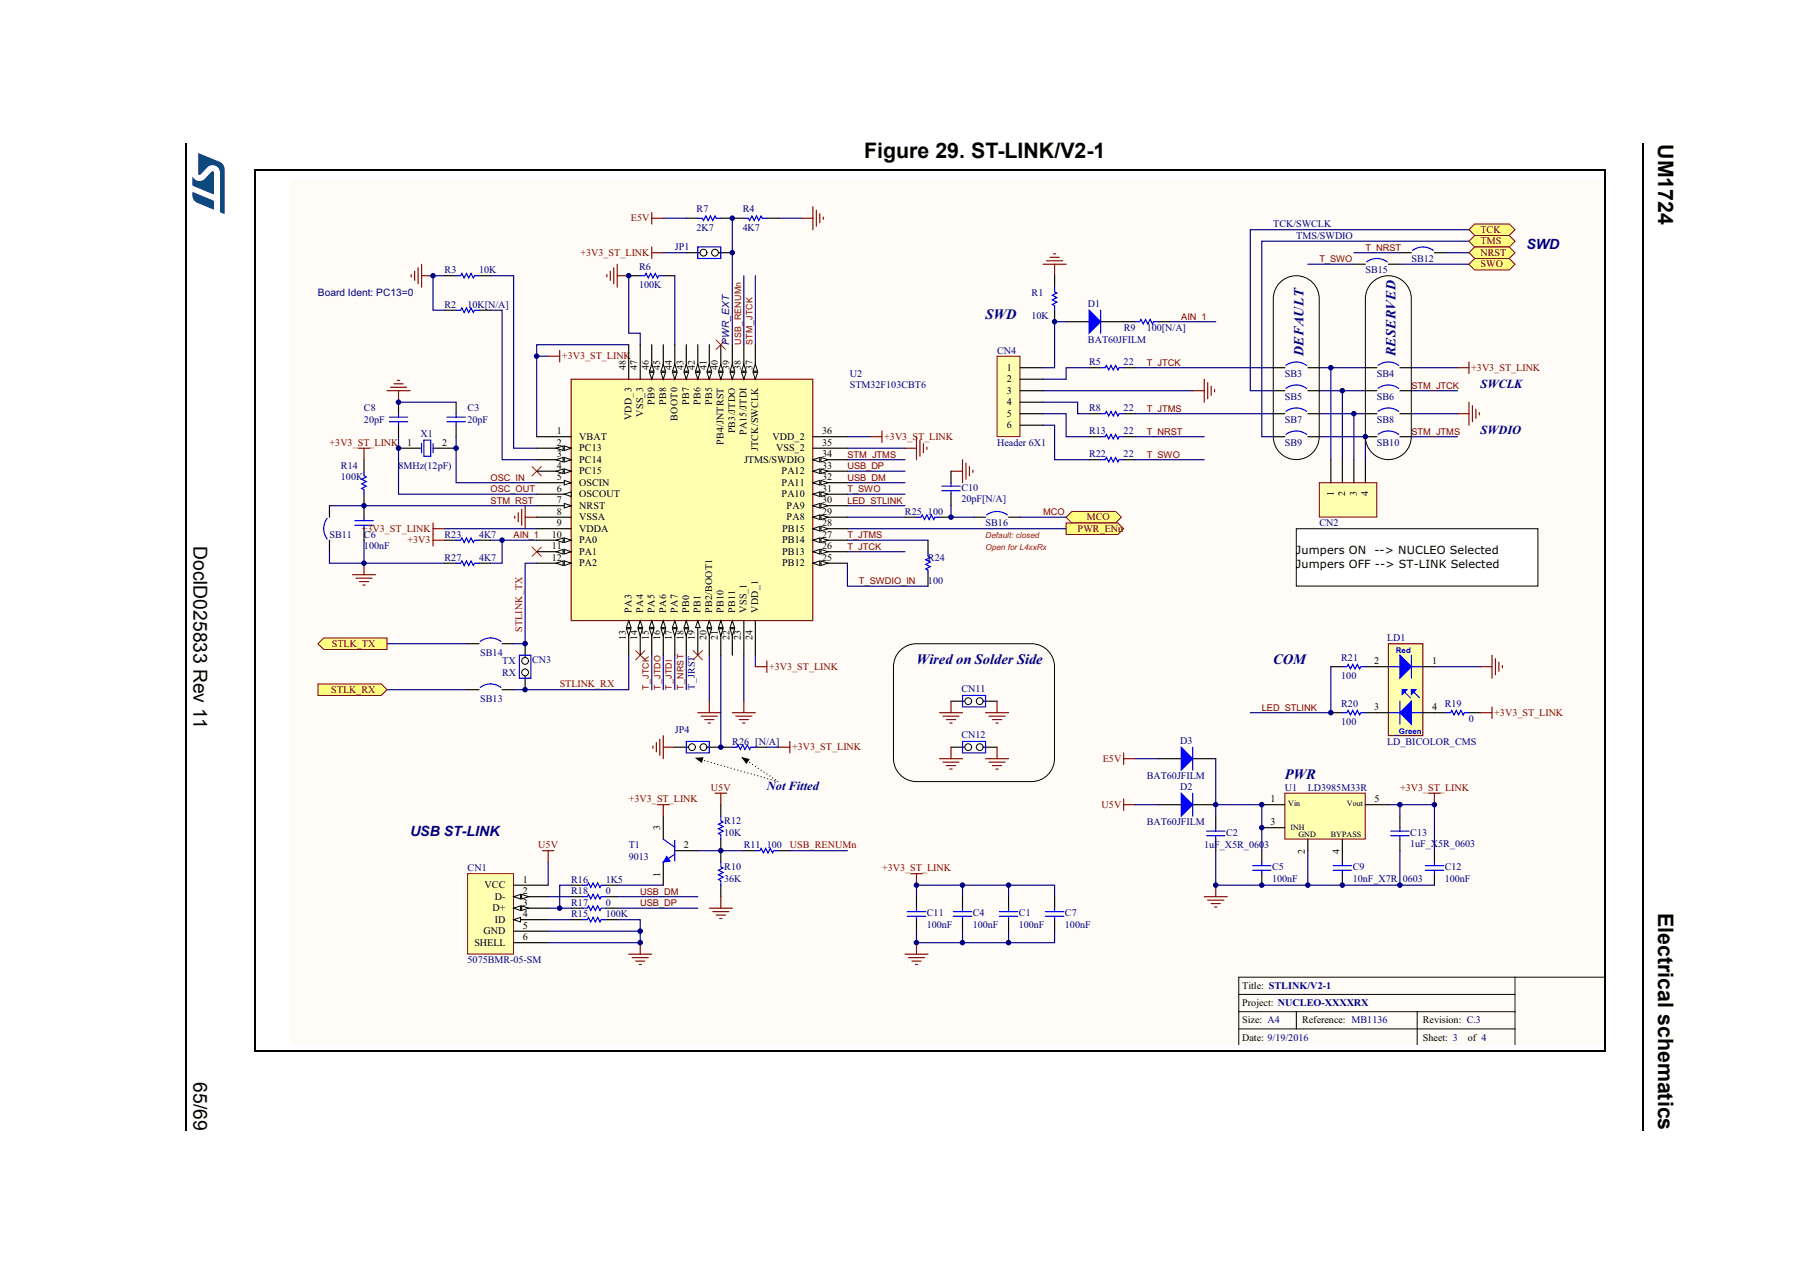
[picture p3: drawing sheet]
<svg xmlns="http://www.w3.org/2000/svg" width="297mm" height="210mm" viewBox="0 0 297 210" stroke-linecap="round" stroke-linejoin="round" font-family="sans-serif">
<defs><g id="words">
<g font-size="3.5">
<text x="273.2" y="23.7" transform="rotate(90 273.2 23.7)">UM1724</text>
<text x="142.3" y="26.1">Figure 29. ST-LINK/V2-1</text>
<text x="273.2" y="150.4" transform="rotate(90 273.2 150.4)">Electrical schematics</text>
</g>
<g font-size="3.2">
<text x="31.9" y="90" transform="rotate(90 31.9 90)">DocID025833 Rev 11</text>
<text x="31.9" y="178.3" transform="rotate(90 31.9 178.3)">65/69</text>
</g>
<g font-size="2.4" fill="#000080">
<text x="162.4" y="52.5">SWD</text>
<text x="151" y="109.3">Wired on Solder Side</text>
<text x="209.8" y="109.3">COM</text>
<text x="211.7" y="128.3">PWR</text>
</g>
<g font-size="2.3" fill="#000080">
<text x="251.5" y="41.1">SWD</text>
<text x="214.8" y="58.7" transform="rotate(-90 214.8 58.7)">DEFAULT</text>
<text x="229.9" y="58.7" transform="rotate(-90 229.9 58.7)">RESERVED</text>
<text x="67.6" y="137.7">USB ST-LINK</text>
</g>
<g font-size="2" fill="#000080">
<text x="243.9" y="63.9">SWCLK</text>
<text x="243.9" y="71.5">SWDIO</text>
<text x="126.3" y="130.2">Not Fitted</text>
</g>
<g font-size="1.9">
<text x="213.6" y="91.2">Jumpers ON</text>
<text x="213.6" y="93.5">Jumpers OFF --&gt; ST-LINK Selected</text>
<text x="226.4" y="91.2">--&gt; NUCLEO Selected</text>
</g>
<g font-size="1.7" fill="#000080">
<text x="114.8" y="35">R7</text>
<text x="122.4" y="35">R4</text>
<text x="111.2" y="41.2">JP1</text>
<text x="114.8" y="38">2K7</text>
<text x="122.4" y="38">4K7</text>
<text x="209.8" y="37.4">TCK/SWCLK</text>
<text x="213.6" y="39.3">TMS/SWDIO</text>
<text x="73.2" y="45">R3</text>
<text x="78.9" y="45">10K</text>
<text x="105.3" y="44.5">R6</text>
<text x="105.3" y="47.5">100K</text>
<text x="224.9" y="45">SB15</text>
<text x="232.5" y="43.1">SB12</text>
<text x="52.4" y="48.8">Board Ident: PC13=0</text>
<text x="73.2" y="50.7">R2</text>
<text x="77" y="50.7">10K[N/A]</text>
<text x="170" y="48.8">R1</text>
<text x="170" y="52.6">10K</text>
<text x="179.2" y="50.5">D1</text>
<text x="164.3" y="58.3">CN4</text>
<text x="179.2" y="56.6">BAT60JFILM</text>
<text x="185.1" y="54.5">R9</text>
<text x="188.9" y="54.5">100[N/A]</text>
<text x="140" y="62.1">U2</text>
<text x="140" y="64">STM32F103CBT6</text>
<text x="179.4" y="60.2">R5</text>
<text x="185.1" y="60.2">22</text>
<text x="211.7" y="62.1">SB3</text>
<text x="211.7" y="65.9">SB5</text>
<text x="226.8" y="62.1">SB4</text>
<text x="226.8" y="65.9">SB6</text>
<text x="60" y="67.8">C8</text>
<text x="60" y="69.6">20pF</text>
<text x="69.3" y="71.9">X1</text>
<text x="77" y="67.8">C3</text>
<text x="77" y="69.6">20pF</text>
<text x="179.4" y="67.8">R8</text>
<text x="179.4" y="71.5">R13</text>
<text x="185.1" y="71.5">22</text>
<text x="185.1" y="67.8">22</text>
<text x="211.7" y="69.6">SB7</text>
<text x="226.8" y="69.6">SB8</text>
<text x="56.2" y="77.2">R14</text>
<text x="65.7" y="77.2">8MHz(12pF)</text>
<text x="164.3" y="73.4">Header 6X1</text>
<text x="179.4" y="75.3">R22</text>
<text x="185.1" y="75.3">22</text>
<text x="211.7" y="73.4">SB9</text>
<text x="226.8" y="73.4">SB10</text>
<text x="56.2" y="79.1">100K</text>
<text x="158.4" y="80.8">C10</text>
<text x="158.4" y="82.7">20pF[N/A]</text>
<text x="54.3" y="88.6">SB11</text>
<text x="60" y="88.6">C6</text>
<text x="73.2" y="88.6">R23</text>
<text x="78.9" y="88.6">4K7</text>
<text x="149.1" y="84.8">R25 100</text>
<text x="162.4" y="86.7">SB16</text>
<text x="217.4" y="86.7">CN2</text>
<text x="60" y="90.5">100nF</text>
<text x="73.2" y="92.4">R27</text>
<text x="78.9" y="92.4">4K7</text>
<text x="152.9" y="92.4">R24</text>
<text x="152.9" y="96.2">100</text>
<text x="228.5" y="105.6">LD1</text>
<text x="79.1" y="108.1">SB14</text>
<text x="82.7" y="109.4">TX</text>
<text x="82.7" y="111.3">RX</text>
<text x="87.7" y="109.2">CN3</text>
<text x="158.4" y="114">CN11</text>
<text x="221" y="108.9">R21</text>
<text x="221" y="111.9">100</text>
<text x="79.1" y="115.7">SB13</text>
<text x="221" y="116.4">R20</text>
<text x="221" y="119.5">100</text>
<text x="238" y="116.4">R19</text>
<text x="242" y="118.9">0</text>
<text x="111.2" y="120.8">JP4</text>
<text x="120.6" y="122.7">R26 [N/A]</text>
<text x="158.4" y="121.6">CN12</text>
<text x="194.4" y="122.5">D3</text>
<text x="228.5" y="122.7">LD_BICOLOR_CMS</text>
<text x="188.9" y="128.4">BAT60JFILM</text>
<text x="194.4" y="130.1">D2</text>
<text x="211.7" y="130.3">U1</text>
<text x="215.5" y="130.3">LD3985M33R</text>
<text x="119.3" y="135.8">R12</text>
<text x="119.3" y="137.7">10K</text>
<text x="188.9" y="136">BAT60JFILM</text>
<text x="202" y="137.7">C2</text>
<text x="232.3" y="137.7">C13</text>
<text x="77" y="143.5">CN1</text>
<text x="103.6" y="139.8">T1</text>
<text x="103.6" y="141.6">9013</text>
<text x="119.3" y="143.4">R10</text>
<text x="122.5" y="139.8">R11 100</text>
<text x="198.4" y="139.8">1uF_X5R_0603</text>
<text x="209.6" y="143.4">C5</text>
<text x="222.9" y="143.4">C9</text>
<text x="232.3" y="139.6">1uF_X5R_0603</text>
<text x="238" y="143.4">C12</text>
<text x="94.1" y="145.4">R16</text>
<text x="94.1" y="147.3">R18</text>
<text x="94.1" y="149.2">R17</text>
<text x="99.8" y="145.4">1K5</text>
<text x="99.8" y="147.3">0</text>
<text x="99.8" y="149.2">0</text>
<text x="119.3" y="145.2">36K</text>
<text x="209.6" y="145.2">100nF</text>
<text x="222.9" y="145.2">10nF_X7R_0603</text>
<text x="238" y="145.2">100nF</text>
<text x="94.1" y="151.1">R15</text>
<text x="99.8" y="151.1">100K</text>
<text x="152.7" y="150.9">C11</text>
<text x="152.7" y="152.8">100nF</text>
<text x="160.3" y="150.9">C4</text>
<text x="160.3" y="152.8">100nF</text>
<text x="167.9" y="150.9">C1</text>
<text x="167.9" y="152.8">100nF</text>
<text x="175.5" y="150.9">C7</text>
<text x="175.5" y="152.8">100nF</text>
<text x="77" y="158.7">5075BMR-05-SM</text>
</g>
<g font-size="1.7" fill="#800000">
<text x="103.9" y="36.5">E5V</text>
<text x="243.9" y="40.3">TMS</text>
<text x="243.9" y="38.4">TCK</text>
<text x="95.6" y="42.2">+3V3_ST_LINK</text>
<text x="243.9" y="42.2">NRST</text>
<text x="243.9" y="44.1">SWO</text>
<text x="92.6" y="59.2">+3V3_ST_LINK</text>
<text x="242.4" y="61.1">+3V3_ST_LINK</text>
<text x="54.3" y="73.4">+3V3_ST_LINK</text>
<text x="145.7" y="72.5">+3V3_ST_LINK</text>
<text x="59.6" y="87.6">+3V3_ST_LINK</text>
<text x="67.1" y="89.5">+3V3</text>
<text x="177.5" y="87.6">PWR_ENn</text>
<text x="179" y="85.8">MCO</text>
<text x="54.7" y="106.6">STLK_TX</text>
<text x="92.2" y="113.2">STLINK_RX</text>
<text x="126.7" y="110.4">+3V3_ST_LINK</text>
<text x="54.6" y="114.2">STLK_RX</text>
<text x="246.2" y="118">+3V3_ST_LINK</text>
<text x="130.5" y="123.6">+3V3_ST_LINK</text>
<text x="181.7" y="125.5">E5V</text>
<text x="117.1" y="130.3">U5V</text>
<text x="230.7" y="130.3">+3V3_ST_LINK</text>
<text x="103.6" y="132.2">+3V3_ST_LINK</text>
<text x="181.5" y="133.1">U5V</text>
<text x="88.7" y="139.8">U5V</text>
<text x="130.1" y="139.8">USB_RENUMn</text>
<text x="145.3" y="143.5">+3V3_ST_LINK</text>
</g>
<g font-size="1.7">
<text x="165.9" y="61.1">1</text>
<text x="165.9" y="63">2</text>
<text x="165.9" y="64.9">3</text>
<text x="91.7" y="71.5">1</text>
<text x="135.4" y="71.5">36</text>
<text x="165.9" y="66.8">4</text>
<text x="165.9" y="68.7">5</text>
<text x="165.9" y="70.6">6</text>
<text x="67.1" y="73.4">1</text>
<text x="72.9" y="73.4">2</text>
<text x="91.7" y="73.4">2</text>
<text x="91.7" y="75.3">3</text>
<text x="91.7" y="77.2">4</text>
<text x="95.4" y="72.5">VBAT</text>
<text x="95.4" y="74.4">PC13</text>
<text x="95.4" y="76.3">PC14</text>
<text x="122.6" y="76.3">JTMS/SWDIO</text>
<text x="127.3" y="72.5">VDD_2</text>
<text x="127.9" y="74.4">VSS_2</text>
<text x="135.4" y="73.4">35</text>
<text x="135.4" y="77.2">33</text>
<text x="135.4" y="75.3">34</text>
<text x="91.7" y="79.1">5</text>
<text x="91.7" y="81">6</text>
<text x="91.7" y="82.9">7</text>
<text x="95.4" y="78.2">PC15</text>
<text x="95.4" y="80.1">OSCIN</text>
<text x="95.4" y="82">OSCOUT</text>
<text x="95.4" y="83.9">NRST</text>
<text x="128.8" y="78.2">PA12</text>
<text x="128.8" y="82">PA10</text>
<text x="128.8" y="80.1">PA11</text>
<text x="129.6" y="83.9">PA9</text>
<text x="135.4" y="81">31</text>
<text x="135.4" y="79.1">32</text>
<text x="135.4" y="82.9">30</text>
<text x="90.9" y="88.6">10</text>
<text x="91.7" y="84.8">8</text>
<text x="91.7" y="86.7">9</text>
<text x="95.4" y="85.8">VSSA</text>
<text x="95.4" y="87.6">VDDA</text>
<text x="95.4" y="89.5">PA0</text>
<text x="128.9" y="89.5">PB14</text>
<text x="128.9" y="87.6">PB15</text>
<text x="129.6" y="85.8">PA8</text>
<text x="135.4" y="88.6">27</text>
<text x="135.4" y="86.7">28</text>
<text x="135.4" y="84.8">29</text>
<text x="90.9" y="90.5">11</text>
<text x="90.9" y="92.4">12</text>
<text x="95.4" y="91.4">PA1</text>
<text x="95.4" y="93.3">PA2</text>
<text x="128.9" y="93.3">PB12</text>
<text x="128.9" y="91.4">PB13</text>
<text x="135.4" y="92.4">25</text>
<text x="135.4" y="90.5">26</text>
<text x="226.4" y="109.4">2</text>
<text x="235.9" y="109.4">1</text>
<text x="226.4" y="117">3</text>
<text x="235.9" y="117">4</text>
<text x="209.3" y="132.2">1</text>
<text x="209.3" y="136">3</text>
<text x="226.5" y="132.2">5</text>
<text x="112.7" y="139.8">2</text>
<text x="79.8" y="146.4">VCC</text>
<text x="81.5" y="148.3">D-</text>
<text x="86.1" y="145.4">1</text>
<text x="86.1" y="149.2">3</text>
<text x="86.1" y="147.3">2</text>
<text x="78.2" y="155.9">SHELL</text>
<text x="79.7" y="154">GND</text>
<text x="81.1" y="150.2">D+</text>
<text x="81.5" y="152.1">ID</text>
<text x="86.1" y="151.1">4</text>
<text x="86.1" y="153">5</text>
<text x="86.1" y="154.9">6</text>
<text x="204.7" y="162.9">Title: STLINK/V2-1</text>
<text x="204.7" y="165.7">Project: NUCLEO-XXXXRX</text>
<text x="204.7" y="168.6">Size: A4</text>
<text x="204.7" y="171.5">Date: 9/19/2016</text>
<text x="214.5" y="168.6">Reference: MB1136</text>
<text x="234.4" y="171.5">Sheet: 3</text>
<text x="234.4" y="168.6">Revision: C.3</text>
<text x="241.8" y="171.5">of 4</text>
</g>
<text font-size="1.6" fill="#0c0087" x="120.2" y="56.8" transform="rotate(-90 120.2 56.8)">PWR_EXT</text>
<g font-size="1.6">
<text x="103.1" y="61" transform="rotate(-90 103.1 61)">48</text>
<text x="105" y="61" transform="rotate(-90 105 61)">47</text>
<text x="106.9" y="61" transform="rotate(-90 106.9 61)">46</text>
<text x="108.8" y="61" transform="rotate(-90 108.8 61)">45</text>
<text x="110.7" y="61" transform="rotate(-90 110.7 61)">44</text>
<text x="112.6" y="61" transform="rotate(-90 112.6 61)">43</text>
<text x="114.5" y="61" transform="rotate(-90 114.5 61)">42</text>
<text x="116.4" y="61" transform="rotate(-90 116.4 61)">41</text>
<text x="118.3" y="61" transform="rotate(-90 118.3 61)">40</text>
<text x="120.2" y="61" transform="rotate(-90 120.2 61)">39</text>
<text x="122.1" y="61" transform="rotate(-90 122.1 61)">38</text>
<text x="124" y="61" transform="rotate(-90 124 61)">37</text>
<text x="104" y="69.2" transform="rotate(-90 104 69.2)">VDD_3</text>
<text x="105.9" y="68.6" transform="rotate(-90 105.9 68.6)">VSS_3</text>
<text x="107.8" y="66.7" transform="rotate(-90 107.8 66.7)">PB9</text>
<text x="109.7" y="66.7" transform="rotate(-90 109.7 66.7)">PB8</text>
<text x="111.6" y="69.3" transform="rotate(-90 111.6 69.3)">BOOT0</text>
<text x="113.5" y="66.7" transform="rotate(-90 113.5 66.7)">PB7</text>
<text x="115.4" y="66.7" transform="rotate(-90 115.4 66.7)">PB6</text>
<text x="117.3" y="66.7" transform="rotate(-90 117.3 66.7)">PB5</text>
<text x="121.1" y="71.4" transform="rotate(-90 121.1 71.4)">PB3/JTDO</text>
<text x="123" y="71.7" transform="rotate(-90 123 71.7)">PA15/JTDI</text>
<text x="119.2" y="73.3" transform="rotate(-90 119.2 73.3)">PB4/JNTRST</text>
<text x="124.9" y="74.3" transform="rotate(-90 124.9 74.3)">JTCK/SWCLK</text>
<text x="219.7" y="81.7" transform="rotate(-90 219.7 81.7)">1</text>
<text x="221.6" y="81.7" transform="rotate(-90 221.6 81.7)">2</text>
<text x="223.5" y="81.7" transform="rotate(-90 223.5 81.7)">3</text>
<text x="225.4" y="81.7" transform="rotate(-90 225.4 81.7)">4</text>
<text x="104" y="100.9" transform="rotate(-90 104 100.9)">PA3</text>
<text x="105.9" y="100.9" transform="rotate(-90 105.9 100.9)">PA4</text>
<text x="107.8" y="100.9" transform="rotate(-90 107.8 100.9)">PA5</text>
<text x="109.7" y="100.9" transform="rotate(-90 109.7 100.9)">PA6</text>
<text x="111.6" y="100.9" transform="rotate(-90 111.6 100.9)">PA7</text>
<text x="113.5" y="100.9" transform="rotate(-90 113.5 100.9)">PB0</text>
<text x="115.4" y="100.9" transform="rotate(-90 115.4 100.9)">PB1</text>
<text x="117.3" y="100.9" transform="rotate(-90 117.3 100.9)">PB2/BOOT1</text>
<text x="119.2" y="100.9" transform="rotate(-90 119.2 100.9)">PB10</text>
<text x="121.1" y="100.9" transform="rotate(-90 121.1 100.9)">PB11</text>
<text x="123" y="100.9" transform="rotate(-90 123 100.9)">VSS_1</text>
<text x="124.9" y="100.9" transform="rotate(-90 124.9 100.9)">VDD_1</text>
<text x="103.1" y="105.5" transform="rotate(-90 103.1 105.5)">13</text>
<text x="105" y="105.5" transform="rotate(-90 105 105.5)">14</text>
<text x="106.9" y="105.5" transform="rotate(-90 106.9 105.5)">15</text>
<text x="108.8" y="105.5" transform="rotate(-90 108.8 105.5)">16</text>
<text x="110.7" y="105.5" transform="rotate(-90 110.7 105.5)">17</text>
<text x="112.6" y="105.5" transform="rotate(-90 112.6 105.5)">18</text>
<text x="114.5" y="105.5" transform="rotate(-90 114.5 105.5)">19</text>
<text x="116.4" y="105.5" transform="rotate(-90 116.4 105.5)">20</text>
<text x="118.3" y="105.5" transform="rotate(-90 118.3 105.5)">21</text>
<text x="120.2" y="105.5" transform="rotate(-90 120.2 105.5)">22</text>
<text x="122.1" y="105.5" transform="rotate(-90 122.1 105.5)">23</text>
<text x="124" y="105.5" transform="rotate(-90 124 105.5)">24</text>
<text x="108.8" y="136.7" transform="rotate(-90 108.8 136.7)">3</text>
<text x="215" y="140.6" transform="rotate(-90 215 140.6)">2</text>
<text x="220.7" y="140.6" transform="rotate(-90 220.7 140.6)">4</text>
<text x="108.8" y="144.4" transform="rotate(-90 108.8 144.4)">1</text>
</g>
<text font-size="1.6" fill="#800000" x="86" y="104.2" transform="rotate(-90 86 104.2)">STLINK_TX</text>
<text font-size="1.6" fill="#000080" x="114.5" y="113.6" transform="rotate(-90 114.5 113.6)">T_JRST</text>
<g font-size="1.5" fill="#800000">
<text x="224.9" y="41.3">T_NRST</text>
<text x="217.4" y="43.2">T_SWO</text>
<text x="194.6" y="52.7">AIN_1</text>
<text x="122.1" y="56.8" transform="rotate(-90 122.1 56.8)">USB_RENUMn</text>
<text x="124" y="56.8" transform="rotate(-90 124 56.8)">STM_JTCK</text>
<text x="188.9" y="60.3">T_JTCK</text>
<text x="232.5" y="64.1">STM_JTCK</text>
<text x="188.9" y="71.7">T_NRST</text>
<text x="188.9" y="67.9">T_JTMS</text>
<text x="232.5" y="71.7">STM_JTMS</text>
<text x="139.6" y="77.3">USB_DP</text>
<text x="139.6" y="75.4">STM_JTMS</text>
<text x="188.9" y="75.4">T_SWO</text>
<text x="80.8" y="83">STM_RST</text>
<text x="80.8" y="79.2">OSC_IN</text>
<text x="80.8" y="81.1">OSC_OUT</text>
<text x="139.6" y="79.2">USB_DM</text>
<text x="139.6" y="83">LED_STLINK</text>
<text x="139.6" y="81.1">T_SWO</text>
<text x="84.6" y="88.7">AIN_1</text>
<text x="139.6" y="88.7">T_JTMS</text>
<text x="171.8" y="84.9">MCO</text>
<text x="139.6" y="90.6">T_JTCK</text>
<text x="141.5" y="96.3">T_SWDIO_IN</text>
<text x="106.9" y="113.6" transform="rotate(-90 106.9 113.6)">T_JTCK</text>
<text x="108.8" y="113.6" transform="rotate(-90 108.8 113.6)">T_JTDO</text>
<text x="110.7" y="113.6" transform="rotate(-90 110.7 113.6)">T_JTDI</text>
<text x="112.6" y="113.6" transform="rotate(-90 112.6 113.6)">T_NRST</text>
<text x="207.9" y="117.1">LED_STLINK</text>
<text x="105.5" y="147.4">USB_DM</text>
<text x="105.5" y="149.3">USB_DP</text>
</g>
<g font-size="1.3" fill="#f00">
<text x="162.4" y="88.7">Default: closed</text>
<text x="162.4" y="90.6">Open for L4xxRx</text>
</g>
<g font-size="1.3" fill="#00f">
<text x="230" y="107.6">Red</text>
<text x="229.7" y="120.9">_Green</text>
</g>
<g font-size="1.3">
<text x="212.2" y="132.8">Vin</text>
<text x="212.6" y="136.8">INH</text>
<text x="213.9" y="137.9">GND</text>
<text x="219.3" y="137.9">BYPASS</text>
<text x="221.9" y="132.8">Vout</text>
</g>
</g></defs>
<path d="M30.6 23.6l.2 .1zM270.6 23.6l.2 .1z" fill="#000"/>
<path d="M30.7 23.7v162.6M270.7 23.7v162.6" fill="none" stroke="#000" stroke-width=".17"/>
<path d="M31.7 25.2h5.3v10h-5.3z" fill="#fff"/>
<g fill="#005189">
<path d="M32.7 25.3l3.5 1.4a1.35 1.35 0 0 1 .8 1.2l-.1 7.3-.7-.3v-6.4a1.22 1.22 0 0 0-.8-1.2 1.22 1.22 0 0 0-1.4 .4l-.9 1-.4 .1z"/>
<path d="M31.7 31.7l3.5 1.4v1.4l-1.6-.6a2.16 2.16 0 0 1-1.9-1.3z"/>
<path d="M31.7 29.1a1.43 1.43 0 0 0 1.8 .6l1.3-1.4h.4v3.7l-3.4-1.4-.1-.2z"/>
</g>
<path d="M47.8 29.4h216.6v142.7h-216.6z" fill="#fff"/>
<path d="M47.8 29.4h216.6v142.7h-216.6z" fill="#fffcf8"/>
<path d="M204.1 163.8h45.5M204.1 166.7h45.5M204.1 169.5h45.5M213.6 166.7v2.8M233.5 166.7v5.4M249.6 161v11.1M264.4 161h-60.3v11.1" fill="none" stroke="#000" stroke-width=".16"/>
<g fill="none" stroke="#800000" stroke-width=".19">
<path d="M100 45.2v.4M100.5 44.7v1.5M101.1 44.1v2.7M101.7 43.5v3.8M101.7 45.4h1.9M63.8 64.4h3.8M64.3 63.8h2.7M64.9 63.2h1.5M65.5 62.7h.3M65.7 64.4v1.9M149.1 73.8h1.9M151 72v3.7"/>
<path d="M151.6 72.5v2.7M152.1 73.1v1.5M152.7 73.7v.3M58.1 94.7h3.8M58.6 95.3h2.7M59.2 95.8h1.5M59.8 96.4h.4M60 92.8v1.9M84.8 85v.4M85.4 84.5v1.5M85.9 83.9v2.6M86.5 85.2h1.9"/>
<path d="M86.5 83.3v3.8M115 117.4h3.8M115.5 118h2.7M116.1 118.6h1.5M116.7 119.1h.3M116.9 115.5v1.9M120.6 117.4h3.8M121.2 118h2.7M121.8 118.6h1.5M122.4 119.1h.3M122.5 115.5v1.9M89.4 140.2h1.9"/>
<path d="M90.3 140.2v1.9M149.1 157.2h3.8M149.7 157.8h2.6M150.2 158.3h1.5M150.8 158.9h.4M151 155.3v1.9"/>
</g>
<path d="M65.7 73.8h3.7M71.3 73.8h3.8" fill="none" stroke="#000" stroke-width=".19"/>
<path d="M69.4 73.1v1.5M69.8 72.5h1.2v2.7h-1.2zM71.3 73.1v1.5" fill="none" stroke="#00f" stroke-width=".19"/>
<g fill="none" stroke="#000080" stroke-width=".19">
<path d="M103.6 45.4v9.5h1.9v1.9M111.2 45.4v11.4M124.4 45.4v11.4M65.7 72v9.4h22.7M75.1 72v7.5h13.3M139.6 73.8h9.5M139.6 79.5h9.5M139.6 77.6h9.5M139.6 75.7h9.5M139.6 72h3.8M139.6 83.3h9.5M139.6 90.9h9.5"/>
<path d="M139.6 89h13.3M107.4 108v5.6M109.3 108v5.6M111.2 108v5.6M113.1 108v5.6M116.9 108v7.5M122.5 108v7.5M124.4 108v1.8M90.3 142.1v3.7M151 153.4v1.9h22.7v-1.9M151 147.7v-1.9h15.2v1.9M158.6 145.8v1.9"/>
<path d="M158.6 153.4v1.9M166.2 145.8h7.5v1.9M166.2 153.4v1.9"/>
</g>
<path d="M213.6 87.1h39.8v9.5h-39.8z" fill="#fff"/>
<path d="M213.6 87.1h39.8v9.5h-39.8z" fill="none" stroke="#000" stroke-width=".16"/>
<g fill="none" stroke="#800000" stroke-width=".19">
<path d="M67.7 45.2v.4M68.3 44.7v1.5M68.9 44.1v2.7M69.4 45.4h1.9M69.4 43.5v3.8M171.8 43.5h3.8M172.4 43h2.7M173 42.4h1.5M173.6 41.8h.3M173.7 43.5v1.9M240.1 68.2h1.9M242 66.3v3.8"/>
<path d="M242.6 66.8v2.7M243.1 67.4v1.5M243.7 68v.4"/>
</g>
<path d="M80.8 45.4h3.8v28.4h3.8M80.8 51.1h1.9v24.6h5.7M187 68.2h22.8M187 60.6h22.8" fill="none" stroke="#000080" stroke-width=".19"/>
<path d="M217.4 79.5h9.4v5.7h-9.4z" fill="#ffffb0"/>
<path d="M217.4 79.5h9.4v5.7h-9.4z" fill="none" stroke="#800000" stroke-width=".16"/>
<g fill="none" stroke="#000" stroke-width=".19">
<path d="M209.8 60.6h1.9M209.8 64.4h1.9M209.8 68.2h1.9M209.8 72h1.9M215.5 60.6h1.9M215.5 64.4h1.9M215.5 68.2h1.9M215.5 72h1.9M219.3 75.7v3.8M221.2 75.7v3.8M223 75.7v3.8M224.9 75.7v3.8"/>
<path d="M224.9 60.6h1.9M224.9 64.4h1.9M224.9 68.2h1.9M224.9 72h1.9M230.6 60.6h1.9M230.6 64.4h1.9M230.6 68.2h1.9M230.6 72h1.9"/>
</g>
<path d="M211.9 60.2a2.84 2.84 0 0 1 3.4 0M211.9 64a2.84 2.84 0 0 1 3.4 0M211.9 67.8a2.84 2.84 0 0 1 3.4 0M211.9 71.6a2.84 2.84 0 0 1 3.4 0M227 60.2a2.84 2.84 0 0 1 3.4 0M227 64a2.84 2.84 0 0 1 3.4 0M227 67.8a2.84 2.84 0 0 1 3.4 0M227 71.6a2.84 2.84 0 0 1 3.4 0" fill="none" stroke="#00f" stroke-width=".19"/>
<g fill="none" stroke="#000080" stroke-width=".19">
<path d="M242 37.9h-36v26.5h3.8M242 39.7h-34.1v32.3h1.9M73.2 45.4h-1.9v5.7h1.9M88.4 58.7h1.9M103.6 56.8h-15.2v15.2M65.7 66.3h9.4M171.8 66.3h5.7v1.9h1.9M171.8 64.4h24.7M179.4 60.6h-3.8v1.9h-3.8M217.4 72h7.5v3.7M217.4 60.6h1.9M217.4 64.4h7.5"/>
<path d="M217.4 68.2h7.5M221.2 64.4v11.3M223 68.2v7.5M224.9 60.6h-5.6v15.1M232.5 60.6h7.6M232.5 64.4h7.6M232.5 68.2h7.6M232.5 72h7.6M80.8 89h1.9M88.4 89h-5.7v3.8h-1.9M139.6 92.8v3.8h13.3M219.3 109.8v7.6h-13.3"/>
<path d="M236.3 109.8h7.6"/>
</g>
<path d="M210.9 46.5a3.8 3.8 0 0 1 4.1-.8 3.8 3.8 0 0 1 2.3 3.5v22.7a3.8 3.8 0 0 1-3.7 3.8 3.8 3.8 0 0 1-3.8-3.8v-22.7a3.8 3.8 0 0 1 1.1-2.7zM226.1 46.5a3.8 3.8 0 0 1 4.1-.8 3.8 3.8 0 0 1 2.3 3.5v22.7a3.8 3.8 0 0 1-3.8 3.8 3.8 3.8 0 0 1-3.8-3.8v-22.7a3.8 3.8 0 0 1 1.2-2.7z" fill="none" stroke="#000" stroke-width=".16"/>
<path d="M243.9 109.8h1.9M245.8 108v3.7M246.4 108.5v2.7M246.9 109.1v1.5M247.5 109.7v.3" fill="none" stroke="#800000" stroke-width=".19"/>
<path d="M118 56l1.5 1.6M119.5 56l-1.5 1.6M87.7 76.9l1.5 1.5M89.2 76.9l-1.5 1.5M87.7 90.1l1.5 1.6M89.2 90.1l-1.5 1.6M104.7 107.2l1.5 1.5M106.2 107.2l-1.5 1.5" fill="none" stroke="#f00" stroke-width=".16"/>
<path d="M242 39.7l1-.9h5.6l1 .9-1 1h-5.6z" fill-rule="evenodd" fill="#ffff80"/>
<path d="M242 39.7l1-.9h5.6l1 .9-1 1h-5.6z" fill="none" stroke="#800000" stroke-width=".16"/>
<path d="M242 37.9l1-1h5.6l1 1-1 .9h-5.6z" fill-rule="evenodd" fill="#ffff80"/>
<path d="M242 37.9l1-1h5.6l1 1-1 .9h-5.6z" fill="none" stroke="#800000" stroke-width=".16"/>
<path d="M139.6 85.2h9.5" fill="none" stroke="#000080" stroke-width=".19"/>
<path d="M175.6 85.2l1-.9h7.2l.9 .9-.9 1h-7.2z" fill-rule="evenodd" fill="#ffff80"/>
<path d="M175.6 85.2l1-.9h7.2l.9 .9-.9 1h-7.2z" fill="none" stroke="#800000" stroke-width=".16"/>
<path d="M175.6 53h-1.9v7.6h-1.9M171.8 68.2h3.8v3.8h3.8M171.8 70.1h1.9v5.6h5.7M60 89v3.8h13.2" fill="none" stroke="#000080" stroke-width=".19"/>
<path d="M114.2 107.2l1.5 1.5M115.7 107.2l-1.5 1.5" fill="none" stroke="#f00" stroke-width=".16"/>
<path d="M196.5 64.4h1.9M198.4 62.5v3.8M199 63v2.7M199.5 63.6v1.5M200.1 64.2v.4" fill="none" stroke="#800000" stroke-width=".19"/>
<path d="M242 41.6l1-.9h5.6l1 .9-1 1h-5.6z" fill-rule="evenodd" fill="#ffff80"/>
<path d="M242 41.6l1-.9h5.6l1 .9-1 1h-5.6z" fill="none" stroke="#800000" stroke-width=".16"/>
<path d="M192.7 53h7.6M223 41.6h7.6M238.2 41.6h3.8M187 72h11.4M187 75.7h11.4M54.3 90.9v1.9h5.7M54.3 83.3h34.1M168.1 85.2h7.5" fill="none" stroke="#000080" stroke-width=".19"/>
<path d="M175.6 53h3.8M181.3 53h3.8M230.6 41.6h1.9M236.3 41.6h1.9M54.3 83.3v1.9M54.3 89v1.9" fill="none" stroke="#000" stroke-width=".19"/>
<path d="M232.7 41.3a2.84 2.84 0 0 1 3.4 0M53.9 85.4a2.83 2.83 0 0 0 0 3.4" fill="none" stroke="#00f" stroke-width=".19"/>
<path d="M179.4 51.1l1.9 1.9-1.9 1.9z" fill="#00f"/>
<path d="M179.4 51.1l1.9 1.9-1.9 1.9zM181.3 51.1v3.8" fill="none" stroke="#00f" stroke-width=".19"/>
<path d="M156.7 77.6h1.9M158.6 75.7v3.8M159.1 76.3v2.7M159.7 76.9v1.5M160.3 77.4v.4" fill="none" stroke="#800000" stroke-width=".19"/>
<path d="M86.5 110.2v3.4" fill="none" stroke="#000" stroke-width=".19"/>
<circle cx="86.5" cy="110.8" r=".56" fill="#fffcf8"/>
<circle cx="86.5" cy="110.8" r=".56" fill="none" stroke="#000" stroke-width=".16"/>
<path d="M86.5 106.1v3.4" fill="none" stroke="#000" stroke-width=".19"/>
<circle cx="86.5" cy="108.9" r=".56" fill="#fffcf8"/>
<g fill="none" stroke="#000" stroke-width=".16">
<path d="M114.7 124.9h1.1l-.2 .7z"/>
<circle cx="86.5" cy="108.9" r=".56"/>
</g>
<path d="M79.1 105.7a2.84 2.84 0 0 1 3.4 0M79.1 113.3a2.84 2.84 0 0 1 3.4 0M85.6 108h1.9v3.7h-1.9z" fill="none" stroke="#00f" stroke-width=".19"/>
<path d="M115 125l13.2 3.8" fill="none" stroke="#000" stroke-width=".19" stroke-dasharray="0 .5"/>
<path d="M114.7 124.9h1.1l-.2 .7z" fill="#000"/>
<path d="M77 106.1h1.9M77 113.6h1.9M82.7 106.1h1.9M82.7 113.6h1.9" fill="none" stroke="#000" stroke-width=".19"/>
<path d="M63.8 113.6h13.2M63.8 106.1h13.2M103.6 108v5.6h-19" fill="none" stroke="#000080" stroke-width=".19"/>
<path d="M52.4 112.7h10.4l1 .9-1 1h-10.4z" fill-rule="evenodd" fill="#ffff80"/>
<path d="M52.4 112.7h10.4l1 .9-1 1h-10.4z" fill="none" stroke="#800000" stroke-width=".16"/>
<path d="M52.4 106.1l.9-1h10.5v1.9h-10.5z" fill-rule="evenodd" fill="#ffff80"/>
<path d="M52.4 106.1l.9-1h10.5v1.9h-10.5z" fill="none" stroke="#800000" stroke-width=".16"/>
<path d="M88.4 92.8h-1.9v13.3h-1.9M90.3 147.7h3.8M90.3 149.6h3.8M90.3 151.5h3.8M94.1 145.8h-1.9v3.8M101.7 147.7h13.3M101.7 149.6h13.3" fill="none" stroke="#000080" stroke-width=".19"/>
<path d="M103.6 157.2h3.8M104.2 157.8h2.6M104.7 158.3h1.5M105.3 158.9h.4M105.5 155.3v1.9" fill="none" stroke="#800000" stroke-width=".19"/>
<path d="M77 143.9h7.6v13.3h-7.6z" fill="#ffffb0"/>
<path d="M77 143.9h7.6v13.3h-7.6z" fill="none" stroke="#800000" stroke-width=".16"/>
<path d="M84.6 145.8h5.7M84.6 147.7h5.7" fill="none" stroke="#000" stroke-width=".19"/>
<path d="M84.6 147.7l1.2-.3v.7z" fill="#fffcf8"/>
<path d="M84.6 147.7l1.2-.3v.7z" fill="none" stroke="#000" stroke-width=".16"/>
<path d="M85.9 147.4l1.2 .3-1.2 .4z" fill="#fffcf8"/>
<path d="M85.9 147.4l1.2 .3-1.2 .4z" fill="none" stroke="#000" stroke-width=".16"/>
<path d="M84.6 149.6h5.7" fill="none" stroke="#000" stroke-width=".19"/>
<path d="M84.6 149.6l1.2-.3v.7z" fill="#fffcf8"/>
<path d="M84.6 149.6l1.2-.3v.7z" fill="none" stroke="#000" stroke-width=".16"/>
<path d="M85.9 149.3l1.2 .3-1.2 .4z" fill="#fffcf8"/>
<path d="M85.9 149.3l1.2 .3-1.2 .4z" fill="none" stroke="#000" stroke-width=".16"/>
<path d="M84.6 151.5h5.7" fill="none" stroke="#000" stroke-width=".19"/>
<path d="M84.6 151.5l1.2-.4v.8z" fill="#fffcf8"/>
<path d="M84.6 151.5l1.2-.4v.8z" fill="none" stroke="#000" stroke-width=".16"/>
<path d="M84.6 153.4h5.7M84.6 155.3h5.7" fill="none" stroke="#000" stroke-width=".19"/>
<path d="M139.6 81.4h9.5M90.3 153.4h15.2M101.7 151.5h3.8v3.8h-15.2" fill="none" stroke="#000080" stroke-width=".19"/>
<path d="M242 43.5l1-.9h5.6l1 .9-1 1h-5.6z" fill-rule="evenodd" fill="#ffff80"/>
<path d="M242 43.5l1-.9h5.6l1 .9-1 1h-5.6z" fill="none" stroke="#800000" stroke-width=".16"/>
<path d="M223 43.5h1.9M228.7 43.5h1.9" fill="none" stroke="#000" stroke-width=".19"/>
<path d="M225.1 43.2a2.84 2.84 0 0 1 3.4 0" fill="none" stroke="#00f" stroke-width=".19"/>
<path d="M215.5 43.5h7.5M230.6 43.5h11.4" fill="none" stroke="#000080" stroke-width=".19"/>
<path d="M228.7 106.1h5.7v15.1h-5.7z" fill="#ffffb0"/>
<path d="M228.7 106.1h5.7v15.1h-5.7z" fill="none" stroke="#800000" stroke-width=".19"/>
<path d="M230.6 108l1.9 1.8-1.9 1.9z" fill="#00f"/>
<path d="M230.6 108l1.9 1.8-1.9 1.9z" fill="none" stroke="#00f" stroke-width=".19"/>
<path d="M232.5 113.6h.8l-.8 .8z" fill="#00f"/>
<path d="M232.5 113.6h.8l-.8 .8z" fill="none" stroke="#00f" stroke-width=".19"/>
<path d="M231 113.6h.8l-.8 .8z" fill="#00f"/>
<path d="M228.7 109.8h1.9M228.7 117.4h1.9M230.6 115.5v3.8M231 113.6h.8l-.8 .8zM231.4 114l.9 1M232.5 109.8h1.9M232.5 117.4h1.9M232.5 108v3.7M232.9 114l1 1" fill="none" stroke="#00f" stroke-width=".19"/>
<path d="M230.6 117.4l1.9-1.9v3.8z" fill="#00f"/>
<g fill="none" stroke="#00f" stroke-width=".19">
<path d="M75.1 51.1h.8l.2-.4 .4 .8 .3-.8 .4 .8 .4-.8 .4 .8 .2-.4h.7M75.1 45.4h.8l.2-.3 .4 .7 .3-.7 .4 .7 .4-.7 .4 .7 .2-.4h.7M105.5 45.4h.7l.2-.3 .4 .7 .4-.7 .4 .7 .3-.7 .4 .7 .2-.4h.8M173.7 47.3v.8l.4 .2-.7 .3 .7 .4-.7 .4 .7 .4-.7 .4 .3 .2v.7M187 53h.8l.2-.4 .3 .8 .4-.8 .4 .8 .4-.8 .4 .8 .2-.4h.7M60 77.6v.8l.3 .2-.7 .4 .7 .3-.7 .4 .7 .4-.7 .4 .4 .2v.7M64.1 68.7h3.1M64.1 69.5h3.1M65.7 68.2v.5M65.7 69.5v.6M73.6 68.7h3.1M73.6 69.5h3.1"/>
<path d="M75.1 68.2v.5M75.1 69.5v.6M156.7 79.5v.6M181.3 60.6h.8l.2-.4 .4 .8 .3-.8 .4 .8 .4-.8 .4 .8 .2-.4h.7M181.3 68.2h.8l.2-.4 .4 .7 .3-.7 .4 .7 .4-.7 .4 .7 .2-.3h.7M181.3 72h.8l.2-.4 .4 .7 .3-.7 .4 .7 .4-.7 .4 .7 .2-.3h.7M181.3 75.7h.8l.2-.3 .4 .7 .3-.7 .4 .7 .4-.7 .4 .7 .2-.4h.7M58.5 85.8h3M58.5 86.5h3M60 85.2v.6M60 86.5v.6M75.1 89h.8l.2-.4 .4 .8 .3-.8 .4 .8 .4-.8 .4 .8 .2-.4h.7"/>
<path d="M75.1 92.8h.8l.2-.4 .4 .8 .3-.8 .4 .8 .4-.8 .4 .8 .2-.4h.7M151 85.2h.7l.2-.4 .4 .8 .4-.8 .4 .8 .4-.8 .3 .8 .2-.4h.8M152.9 90.9v.8l.4 .1-.8 .4 .8 .4-.8 .4 .8 .4-.8 .3 .4 .2v.8M155.2 80.1h3M155.2 80.9h3M156.7 80.9v.5M221.2 109.8h.7l.2-.3 .4 .7 .4-.7 .3 .7 .4-.7 .4 .7 .2-.4h.7M221.2 117.4h.7l.2-.4 .4 .8 .4-.8 .3 .8 .4-.8 .4 .8 .2-.4h.7M230.6 117.4l1.9-1.9v3.8zM238.2 117.4h.8l.2-.4 .3 .8 .4-.8 .4 .8 .4-.8 .4 .8 .2-.4h.7M96 145.8h.8l.1-.3 .4 .7 .4-.7 .4 .7 .4-.7 .3 .7 .2-.4h.8M96 147.7h.8l.1-.3 .4 .7 .4-.7 .4 .7 .4-.7 .3 .7 .2-.4h.8"/>
<path d="M96 149.6h.8l.1-.3 .4 .7 .4-.7 .4 .7 .4-.7 .3 .7 .2-.4h.8M96 151.5h.8l.1-.4 .4 .8 .4-.8 .4 .8 .4-.8 .3 .8 .2-.4h.8M149.5 150.2h3M149.5 151h3M151 149.6v.6M151 151v.5M157.1 150.2h3M157.1 151h3M158.6 149.6v.6M158.6 151v.5M164.6 150.2h3.1M164.6 151h3.1"/>
<path d="M166.2 149.6v.6M166.2 151v.5M172.2 150.2h3.1M172.2 151h3.1M173.7 149.6v.6M173.7 151v.5"/>
</g>
<g fill="none" stroke="#000" stroke-width=".19">
<path d="M73.2 51.1h1.9M73.2 45.4h1.9M78.9 51.1h1.9M78.9 45.4h1.9M103.6 45.4h1.9M109.3 45.4h1.9M173.7 45.4v1.9M173.7 51.1v1.9M185.1 53h1.9M190.8 53h1.9M60 75.7v1.9M65.7 66.3v1.9"/>
<path d="M65.7 70.1v1.9M75.1 66.3v1.9M75.1 70.1v1.9M156.7 77.6v1.9M179.4 60.6h1.9M179.4 68.2h1.9M179.4 72h1.9M179.4 75.7h1.9M185.1 60.6h1.9M185.1 68.2h1.9M185.1 72h1.9M185.1 75.7h1.9"/>
<path d="M60 81.4v3.8M60 87.1v1.9M73.2 89h1.9M73.2 92.8h1.9M78.9 89h1.9M78.9 92.8h1.9M149.1 85.2h1.9M152.9 89v1.9M152.9 94.7v1.9M154.8 85.2h1.9M156.7 81.4v1.9M219.3 109.8h1.9"/>
<path d="M219.3 117.4h1.9M224.9 109.8h3.8M224.9 117.4h3.8M234.4 109.8h1.9M234.4 117.4h3.8M242 117.4h1.9M94.1 145.8h1.9M94.1 147.7h1.9M94.1 149.6h1.9M94.1 151.5h1.9M99.8 145.8h1.9M99.8 147.7h1.9"/>
<path d="M99.8 149.6h1.9M99.8 151.5h1.9M151 147.7v1.9M151 151.5v1.9M158.6 147.7v1.9M158.6 151.5v1.9M166.2 147.7v1.9M166.2 151.5v1.9M173.7 147.7v1.9M173.7 151.5v1.9"/>
</g>
<path d="M164.3 58.7h3.7v13.2h-3.7z" fill="#ffffb0"/>
<path d="M164.3 58.7h3.7v13.2h-3.7z" fill="none" stroke="#800000" stroke-width=".16"/>
<path d="M168.1 60.6h3.7M168.1 62.5h3.7M168.1 64.4h3.7M168.1 66.3h3.7M168.1 68.2h3.7M168.1 70.1h3.7" fill="none" stroke="#000" stroke-width=".19"/>
<path d="M185.1 131.6v1.9M185.1 132.6h1.9" fill="none" stroke="#800000" stroke-width=".19"/>
<path d="M122.5 45.4v11.4M101.7 145.8h7.6" fill="none" stroke="#000080" stroke-width=".19"/>
<path d="M175.6 86.2h8.6l.9 .9-.9 1h-8.6z" fill-rule="evenodd" fill="#ffff80"/>
<path d="M175.6 86.2h8.6l.9 .9-.9 1h-8.6z" fill="none" stroke="#800000" stroke-width=".16"/>
<path d="M109.3 36h3.8M120.6 36v20.8M128.2 36h3.8M139.6 87.1h36" fill="none" stroke="#000080" stroke-width=".19"/>
<path d="M113.1 36h1.9M118.8 36h3.7M126.3 36h1.9M113.1 41.6h3.4" fill="none" stroke="#000" stroke-width=".19"/>
<path d="M115 36h.7l.2 .3 .4-.7 .4 .7 .3-.7 .4 .7 .4-.7 .2 .4h.8M122.5 36h.8l.2 .3 .4-.7 .4 .7 .3-.7 .4 .7 .4-.7 .2 .4h.7" fill="none" stroke="#00f" stroke-width=".19"/>
<g fill="none" stroke="#800000" stroke-width=".19">
<path d="M132 36h1.9M133.9 34.1v3.8M134.5 34.6v2.7M135.1 35.2v1.5M135.6 35.8v.3M90.3 58.7h1.9M92.2 57.7v1.9M242 59.6v1.9M59 73.8h1.9M60 73.8v1.9M143.4 72h1.9M145.3 71v1.9"/>
<path d="M240.1 60.6h1.9M124.4 109.8h1.9M126.3 108.9v1.9M243.9 117.4h1.9M245.8 116.5v1.9M150 143.9h1.9M151 143.9v1.9"/>
</g>
<circle cx="115.9" cy="41.6" r=".56" fill="#fffcf8"/>
<circle cx="115.9" cy="41.6" r=".56" fill="none" stroke="#000" stroke-width=".16"/>
<path d="M117.2 41.6h3.4" fill="none" stroke="#000" stroke-width=".19"/>
<circle cx="117.8" cy="41.6" r=".56" fill="#fffcf8"/>
<circle cx="117.8" cy="41.6" r=".56" fill="none" stroke="#000" stroke-width=".16"/>
<path d="M115 40.7h3.8v1.9h-3.8zM162.6 84.8a2.84 2.84 0 0 1 3.4 0" fill="none" stroke="#00f" stroke-width=".19"/>
<path d="M107.4 40.7v1.9M107.4 41.6h1.9M71.3 86.2v3.8M71.3 87.1h1.9M71.3 89h1.9" fill="none" stroke="#800000" stroke-width=".19"/>
<path d="M109.3 41.6h3.8M73.2 87.1h15.2" fill="none" stroke="#000080" stroke-width=".19"/>
<path d="M160.5 85.2h1.9M166.2 85.2h1.9M190.8 132.6h3.8M196.5 132.6h3.8" fill="none" stroke="#000" stroke-width=".19"/>
<path d="M194.6 130.7l1.9 1.9-1.9 1.9z" fill="#00f"/>
<path d="M194.6 130.7l1.9 1.9-1.9 1.9zM196.5 130.7v3.8" fill="none" stroke="#00f" stroke-width=".19"/>
<path d="M187 132.6h3.8" fill="none" stroke="#000080" stroke-width=".19"/>
<path d="M190.8 125h3.8M196.5 125h3.8" fill="none" stroke="#000" stroke-width=".19"/>
<path d="M194.6 123.1l1.9 1.9-1.9 1.9z" fill="#00f"/>
<g fill="none" stroke="#00f" stroke-width=".19">
<path d="M194.6 123.1l1.9 1.9-1.9 1.9zM196.5 123.1v3.8M198.8 136.9h3M198.8 137.7h3M200.3 136.4v.5M200.3 137.7v.6M229.1 136.9h3M229.1 137.7h3M230.6 136.4v.5M230.6 137.7v.6M219.6 142.6h3.1M219.6 143.4h3.1"/>
<path d="M221.2 142.1v.5M221.2 143.4v.5"/>
</g>
<path d="M187 125h3.8M200.3 134.5v-1.9h7.6v7.6M200.3 125v7.6M228.7 132.6h1.9M230.6 134.5v-1.9h5.7v7.6M200.3 140.2v5.6h36M215.5 140.2v5.6M230.6 140.2v5.6" fill="none" stroke="#000080" stroke-width=".19"/>
<path d="M198.4 147.7h3.8M199 148.3h2.6M199.5 148.9h1.6M200.1 149.4h.4M200.3 145.8v1.9" fill="none" stroke="#800000" stroke-width=".19"/>
<path d="M200.3 134.5v1.9M200.3 138.3v1.9M230.6 134.5v1.9M230.6 138.3v1.9M221.2 140.2v1.9M221.2 143.9v1.9" fill="none" stroke="#000" stroke-width=".19"/>
<path d="M211.7 130.7h13.2v7.5h-13.2z" fill="#ffffb0"/>
<path d="M211.7 130.7h13.2v7.5h-13.2z" fill="none" stroke="#800000" stroke-width=".16"/>
<path d="M109.3 134.5v3.8M207.9 132.6h3.8M207.9 136.4h3.8M215.5 138.3v1.9M221.2 138.3v1.9M224.9 132.6h3.8M109.3 142.1v3.7M111.2 140.2h3.8M207.9 140.2v1.9M207.9 143.9v1.9M236.3 140.2v1.9M236.3 143.9v1.9" fill="none" stroke="#000" stroke-width=".19"/>
<path d="M109.3 138.3l1.9 1.3M111.2 138.5v3.4M111.2 140.7l-1.9 1.4M206.4 142.6h3M206.4 143.4h3M207.9 142.1v.5M207.9 143.4v.5M234.8 142.6h3M234.8 143.4h3M236.3 142.1v.5M236.3 143.4v.5" fill="none" stroke="#00f" stroke-width=".19"/>
<path d="M235.4 130.7h1.9M236.3 130.7v1.9" fill="none" stroke="#800000" stroke-width=".19"/>
<path d="M109.8 141.1l.6 .8-1.1 .2z" fill="#00f"/>
<path d="M109.8 141.1l.6 .8-1.1 .2z" fill="none" stroke="#00f" stroke-width=".16"/>
<path d="M156.7 115.5h3.4M118.8 132.6v1.9M118.8 138.3v3.8M118.8 145.8v1.9M122.5 140.2h1.9M128.2 140.2h1.9" fill="none" stroke="#000" stroke-width=".19"/>
<path d="M118.8 134.5v.7l.3 .2-.7 .4 .7 .4-.7 .4 .7 .3-.7 .4 .4 .2v.8M118.8 142.1v.7l.3 .2-.7 .4 .7 .4-.7 .3 .7 .4-.7 .4 .4 .2v.7M124.4 140.2h.8l.2-.4 .4 .7 .3-.7 .4 .7 .4-.7 .4 .7 .2-.3h.7" fill="none" stroke="#00f" stroke-width=".19"/>
<path d="M108.3 132.6h1.9M109.3 132.6v1.9M117.8 130.7h1.9M118.8 130.7v1.9M116.9 149.6h3.7M117.4 150.2h2.7M118 150.8h1.5M118.6 151.3h.3M118.8 147.7v1.9" fill="none" stroke="#800000" stroke-width=".19"/>
<path d="M115 140.2h7.5M130.1 140.2h9.5" fill="none" stroke="#000080" stroke-width=".19"/>
<circle cx="159.5" cy="115.5" r=".56" fill="#fffcf8"/>
<circle cx="159.5" cy="115.5" r=".56" fill="none" stroke="#000" stroke-width=".16"/>
<path d="M160.8 115.5h3.5" fill="none" stroke="#000" stroke-width=".19"/>
<circle cx="161.4" cy="115.5" r=".56" fill="#fffcf8"/>
<g fill="none" stroke="#000" stroke-width=".16">
<path d="M148.3 107.2a3.8 3.8 0 0 1 2.7-1.1h18.9a3.8 3.8 0 0 1 3.8 3.7v15.2a3.8 3.8 0 0 1-3.8 3.8h-18.9a3.8 3.8 0 0 1-3.8-3.8v-15.2a3.8 3.8 0 0 1 1.1-2.6z"/>
<circle cx="161.4" cy="115.5" r=".56"/>
</g>
<path d="M158.6 114.6h3.8v1.9h-3.8z" fill="none" stroke="#00f" stroke-width=".19"/>
<path d="M154.8 117.4h3.8M155.3 118h2.7M155.9 118.6h1.5M156.5 119.1h.4M156.7 115.5v1.9M162.4 117.4h3.8M162.9 118h2.7M163.5 118.6h1.5M164.1 119.1h.4M164.3 115.5v1.9" fill="none" stroke="#800000" stroke-width=".19"/>
<path d="M156.7 123.1h3.4" fill="none" stroke="#000" stroke-width=".19"/>
<circle cx="159.5" cy="123.1" r=".56" fill="#fffcf8"/>
<circle cx="159.5" cy="123.1" r=".56" fill="none" stroke="#000" stroke-width=".16"/>
<path d="M160.8 123.1h3.5" fill="none" stroke="#000" stroke-width=".19"/>
<circle cx="161.4" cy="123.1" r=".56" fill="#fffcf8"/>
<circle cx="161.4" cy="123.1" r=".56" fill="none" stroke="#000" stroke-width=".16"/>
<path d="M158.6 122.2h3.8v1.9h-3.8z" fill="none" stroke="#00f" stroke-width=".19"/>
<g fill="none" stroke="#800000" stroke-width=".19">
<path d="M107.4 36h1.9M107.4 35v1.9M128.2 123.1h1.9M130.1 122.2v1.9M154.8 125h3.8M155.3 125.6h2.7M155.9 126.1h1.5M156.5 126.7h.4M156.7 123.1v1.9M162.4 125h3.8M162.9 125.6h2.7M163.5 126.1h1.5"/>
<path d="M164.1 126.7h.4M164.3 123.1v1.9M185.1 124.1v1.9M185.1 125h1.9"/>
</g>
<path d="M111.2 123.1h3.4" fill="none" stroke="#000" stroke-width=".19"/>
<circle cx="114" cy="123.1" r=".56" fill="#fffcf8"/>
<circle cx="114" cy="123.1" r=".56" fill="none" stroke="#000" stroke-width=".16"/>
<path d="M115.3 123.1h3.5" fill="none" stroke="#000" stroke-width=".19"/>
<circle cx="115.9" cy="123.1" r=".56" fill="#fffcf8"/>
<circle cx="115.9" cy="123.1" r=".56" fill="none" stroke="#000" stroke-width=".16"/>
<path d="M113.1 122.2h3.8v1.9h-3.8zM120.6 123.1h.8l.2-.4 .4 .8 .4-.8 .3 .8 .4-.8 .4 .8 .2-.4h.7" fill="none" stroke="#00f" stroke-width=".19"/>
<path d="M107.6 122.9v.4M108.1 122.4v1.5M108.7 121.8v2.6M109.3 121.2v3.8M109.3 123.1h1.9" fill="none" stroke="#800000" stroke-width=".19"/>
<path d="M118.8 108v15.1M126.3 123.1h1.9" fill="none" stroke="#000080" stroke-width=".19"/>
<path d="M118.8 123.1h1.8M124.4 123.1h1.9" fill="none" stroke="#000" stroke-width=".19"/>
<path d="M94.1 62.5h39.8v39.7h-39.8z" fill="#ffffb0"/>
<path d="M94.1 62.5h39.8v39.7h-39.8z" fill="none" stroke="#800000" stroke-width=".19"/>
<path d="M88.4 72h5.7M111.2 102.3v5.7" fill="none" stroke="#000" stroke-width=".19"/>
<path d="M111.2 102.3l.3 1.1h-.7z" fill="#fffcf8"/>
<path d="M111.2 102.3l.3 1.1h-.7z" fill="none" stroke="#000" stroke-width=".16"/>
<path d="M110.8 103.6h.7l-.3 1.1z" fill="#fffcf8"/>
<path d="M110.8 103.6h.7l-.3 1.1z" fill="none" stroke="#000" stroke-width=".16"/>
<path d="M88.4 73.8h5.7" fill="none" stroke="#000" stroke-width=".19"/>
<path d="M93 73.5l1.1 .3-1.1 .4z" fill="#fffcf8"/>
<path d="M93 73.5l1.1 .3-1.1 .4z" fill="none" stroke="#000" stroke-width=".16"/>
<path d="M91.6 73.8l1.2-.3v.7z" fill="#fffcf8"/>
<path d="M91.6 73.8l1.2-.3v.7z" fill="none" stroke="#000" stroke-width=".16"/>
<path d="M133.9 77.6h5.7" fill="none" stroke="#000" stroke-width=".19"/>
<path d="M133.9 77.6l1.2-.3v.7z" fill="#fffcf8"/>
<path d="M133.9 77.6l1.2-.3v.7z" fill="none" stroke="#000" stroke-width=".16"/>
<path d="M135.2 77.3l1.2 .3-1.2 .4z" fill="#fffcf8"/>
<path d="M135.2 77.3l1.2 .3-1.2 .4z" fill="none" stroke="#000" stroke-width=".16"/>
<path d="M88.4 75.7h5.7" fill="none" stroke="#000" stroke-width=".19"/>
<path d="M93 75.4l1.1 .3-1.1 .4z" fill="#fffcf8"/>
<path d="M93 75.4l1.1 .3-1.1 .4z" fill="none" stroke="#000" stroke-width=".16"/>
<path d="M91.6 75.7l1.2-.3v.7z" fill="#fffcf8"/>
<path d="M91.6 75.7l1.2-.3v.7z" fill="none" stroke="#000" stroke-width=".16"/>
<path d="M113.1 102.3v5.7" fill="none" stroke="#000" stroke-width=".19"/>
<path d="M113.1 102.3l.3 1.1h-.7z" fill="#fffcf8"/>
<path d="M113.1 102.3l.3 1.1h-.7z" fill="none" stroke="#000" stroke-width=".16"/>
<path d="M112.7 103.6h.7l-.3 1.1z" fill="#fffcf8"/>
<path d="M112.7 103.6h.7l-.3 1.1z" fill="none" stroke="#000" stroke-width=".16"/>
<path d="M88.4 77.6h5.7" fill="none" stroke="#000" stroke-width=".19"/>
<path d="M93 77.3l1.1 .3-1.1 .4z" fill="#fffcf8"/>
<path d="M93 77.3l1.1 .3-1.1 .4z" fill="none" stroke="#000" stroke-width=".16"/>
<path d="M91.6 77.6l1.2-.3v.7z" fill="#fffcf8"/>
<path d="M91.6 77.6l1.2-.3v.7z" fill="none" stroke="#000" stroke-width=".16"/>
<path d="M133.9 75.7h5.7" fill="none" stroke="#000" stroke-width=".19"/>
<path d="M133.9 75.7l1.2-.3v.7z" fill="#fffcf8"/>
<path d="M133.9 75.7l1.2-.3v.7z" fill="none" stroke="#000" stroke-width=".16"/>
<path d="M135.2 75.4l1.2 .3-1.2 .4z" fill="#fffcf8"/>
<path d="M135.2 75.4l1.2 .3-1.2 .4z" fill="none" stroke="#000" stroke-width=".16"/>
<path d="M88.4 79.5h5.7" fill="none" stroke="#000" stroke-width=".19"/>
<path d="M93 79.2l1.1 .3-1.1 .4z" fill="#fffcf8"/>
<path d="M93 79.2l1.1 .3-1.1 .4z" fill="none" stroke="#000" stroke-width=".16"/>
<path d="M115 102.3v5.7" fill="none" stroke="#000" stroke-width=".19"/>
<path d="M115 102.3l.3 1.1h-.7z" fill="#fffcf8"/>
<path d="M115 102.3l.3 1.1h-.7z" fill="none" stroke="#000" stroke-width=".16"/>
<path d="M88.4 81.4h5.7" fill="none" stroke="#000" stroke-width=".19"/>
<path d="M93 81.4l1.1-.4v.8z" fill="#fffcf8"/>
<path d="M93 81.4l1.1-.4v.8z" fill="none" stroke="#000" stroke-width=".16"/>
<path d="M133.9 73.8h5.7M88.4 83.3h5.7" fill="none" stroke="#000" stroke-width=".19"/>
<path d="M93 82.9l1.1 .4-1.1 .4z" fill="#fffcf8"/>
<path d="M93 82.9l1.1 .4-1.1 .4z" fill="none" stroke="#000" stroke-width=".16"/>
<path d="M116.9 102.3v5.7" fill="none" stroke="#000" stroke-width=".19"/>
<path d="M116.9 102.3l.3 1.1h-.7z" fill="#fffcf8"/>
<path d="M116.9 102.3l.3 1.1h-.7z" fill="none" stroke="#000" stroke-width=".16"/>
<path d="M116.5 103.6h.7l-.3 1.1z" fill="#fffcf8"/>
<path d="M116.5 103.6h.7l-.3 1.1z" fill="none" stroke="#000" stroke-width=".16"/>
<path d="M133.9 72h5.7M88.4 85.2h5.7M88.4 87.1h5.7M118.8 102.3v5.7" fill="none" stroke="#000" stroke-width=".19"/>
<path d="M118.8 102.3l.3 1.1h-.7z" fill="#fffcf8"/>
<path d="M118.8 102.3l.3 1.1h-.7z" fill="none" stroke="#000" stroke-width=".16"/>
<path d="M118.4 103.6h.7l-.3 1.1z" fill="#fffcf8"/>
<path d="M118.4 103.6h.7l-.3 1.1z" fill="none" stroke="#000" stroke-width=".16"/>
<path d="M88.4 89h5.7" fill="none" stroke="#000" stroke-width=".19"/>
<path d="M93 88.6l1.1 .4-1.1 .4z" fill="#fffcf8"/>
<path d="M93 88.6l1.1 .4-1.1 .4z" fill="none" stroke="#000" stroke-width=".16"/>
<path d="M91.6 89l1.2-.4v.8z" fill="#fffcf8"/>
<path d="M91.6 89l1.2-.4v.8z" fill="none" stroke="#000" stroke-width=".16"/>
<path d="M124.4 56.8v5.7" fill="none" stroke="#000" stroke-width=".19"/>
<path d="M124.1 61.3h.7l-.4 1.2z" fill="#fffcf8"/>
<path d="M124.1 61.3h.7l-.4 1.2z" fill="none" stroke="#000" stroke-width=".16"/>
<path d="M124.4 60l.4 1.2h-.7z" fill="#fffcf8"/>
<path d="M124.4 60l.4 1.2h-.7z" fill="none" stroke="#000" stroke-width=".16"/>
<path d="M88.4 90.9h5.7" fill="none" stroke="#000" stroke-width=".19"/>
<path d="M93 90.5l1.1 .4-1.1 .4z" fill="#fffcf8"/>
<path d="M93 90.5l1.1 .4-1.1 .4z" fill="none" stroke="#000" stroke-width=".16"/>
<path d="M91.6 90.9l1.2-.4v.8z" fill="#fffcf8"/>
<path d="M91.6 90.9l1.2-.4v.8z" fill="none" stroke="#000" stroke-width=".16"/>
<path d="M120.6 102.3v5.7" fill="none" stroke="#000" stroke-width=".19"/>
<path d="M120.6 102.3l.4 1.1h-.7z" fill="#fffcf8"/>
<path d="M120.6 102.3l.4 1.1h-.7z" fill="none" stroke="#000" stroke-width=".16"/>
<path d="M120.3 103.6h.7l-.4 1.1z" fill="#fffcf8"/>
<path d="M120.3 103.6h.7l-.4 1.1z" fill="none" stroke="#000" stroke-width=".16"/>
<path d="M88.4 92.8h5.7" fill="none" stroke="#000" stroke-width=".19"/>
<path d="M93 92.4l1.1 .4-1.1 .4z" fill="#fffcf8"/>
<path d="M93 92.4l1.1 .4-1.1 .4z" fill="none" stroke="#000" stroke-width=".16"/>
<path d="M91.6 92.8l1.2-.4v.8z" fill="#fffcf8"/>
<path d="M91.6 92.8l1.2-.4v.8z" fill="none" stroke="#000" stroke-width=".16"/>
<path d="M122.5 56.8v5.7" fill="none" stroke="#000" stroke-width=".19"/>
<path d="M122.2 61.3h.7l-.4 1.2z" fill="#fffcf8"/>
<path d="M122.2 61.3h.7l-.4 1.2z" fill="none" stroke="#000" stroke-width=".16"/>
<path d="M122.5 60l.4 1.2h-.7z" fill="#fffcf8"/>
<path d="M122.5 60l.4 1.2h-.7z" fill="none" stroke="#000" stroke-width=".16"/>
<path d="M103.6 102.3v5.7" fill="none" stroke="#000" stroke-width=".19"/>
<path d="M103.6 102.3l.4 1.1h-.8z" fill="#fffcf8"/>
<path d="M103.6 102.3l.4 1.1h-.8z" fill="none" stroke="#000" stroke-width=".16"/>
<path d="M103.2 103.6h.8l-.4 1.1z" fill="#fffcf8"/>
<path d="M103.2 103.6h.8l-.4 1.1z" fill="none" stroke="#000" stroke-width=".16"/>
<path d="M105.5 102.3v5.7M122.5 102.3v5.7" fill="none" stroke="#000" stroke-width=".19"/>
<path d="M105.5 102.3l.4 1.1h-.8z" fill="#fffcf8"/>
<path d="M105.5 102.3l.4 1.1h-.8z" fill="none" stroke="#000" stroke-width=".16"/>
<path d="M105.1 103.6h.8l-.4 1.1z" fill="#fffcf8"/>
<path d="M105.1 103.6h.8l-.4 1.1z" fill="none" stroke="#000" stroke-width=".16"/>
<path d="M120.6 56.8v5.7" fill="none" stroke="#000" stroke-width=".19"/>
<path d="M120.3 61.3h.7l-.4 1.2z" fill="#fffcf8"/>
<path d="M120.3 61.3h.7l-.4 1.2z" fill="none" stroke="#000" stroke-width=".16"/>
<path d="M120.6 60l.4 1.2h-.7z" fill="#fffcf8"/>
<path d="M120.6 60l.4 1.2h-.7z" fill="none" stroke="#000" stroke-width=".16"/>
<path d="M107.4 102.3v5.7" fill="none" stroke="#000" stroke-width=".19"/>
<path d="M107.4 102.3l.4 1.1h-.8z" fill="#fffcf8"/>
<path d="M107.4 102.3l.4 1.1h-.8z" fill="none" stroke="#000" stroke-width=".16"/>
<path d="M107 103.6h.8l-.4 1.1z" fill="#fffcf8"/>
<path d="M107 103.6h.8l-.4 1.1z" fill="none" stroke="#000" stroke-width=".16"/>
<path d="M109.3 102.3v5.7M124.4 102.3v5.7" fill="none" stroke="#000" stroke-width=".19"/>
<path d="M109.3 102.3l.3 1.1h-.7z" fill="#fffcf8"/>
<path d="M109.3 102.3l.3 1.1h-.7z" fill="none" stroke="#000" stroke-width=".16"/>
<path d="M108.9 103.6h.7l-.3 1.1z" fill="#fffcf8"/>
<path d="M108.9 103.6h.7l-.3 1.1z" fill="none" stroke="#000" stroke-width=".16"/>
<path d="M118.8 56.8v5.7" fill="none" stroke="#000" stroke-width=".19"/>
<path d="M118.4 61.3h.7l-.3 1.2z" fill="#fffcf8"/>
<path d="M118.4 61.3h.7l-.3 1.2z" fill="none" stroke="#000" stroke-width=".16"/>
<path d="M118.8 60l.3 1.2h-.7z" fill="#fffcf8"/>
<path d="M118.8 60l.3 1.2h-.7z" fill="none" stroke="#000" stroke-width=".16"/>
<path d="M133.9 92.8h5.7" fill="none" stroke="#000" stroke-width=".19"/>
<path d="M133.9 92.8l1.2-.4v.8z" fill="#fffcf8"/>
<path d="M133.9 92.8l1.2-.4v.8z" fill="none" stroke="#000" stroke-width=".16"/>
<path d="M135.2 92.4l1.2 .4-1.2 .4z" fill="#fffcf8"/>
<path d="M135.2 92.4l1.2 .4-1.2 .4z" fill="none" stroke="#000" stroke-width=".16"/>
<path d="M116.9 56.8v5.7" fill="none" stroke="#000" stroke-width=".19"/>
<path d="M116.5 61.3h.7l-.3 1.2z" fill="#fffcf8"/>
<path d="M116.5 61.3h.7l-.3 1.2z" fill="none" stroke="#000" stroke-width=".16"/>
<path d="M116.9 60l.3 1.2h-.7z" fill="#fffcf8"/>
<path d="M116.9 60l.3 1.2h-.7z" fill="none" stroke="#000" stroke-width=".16"/>
<path d="M133.9 90.9h5.7" fill="none" stroke="#000" stroke-width=".19"/>
<path d="M133.9 90.9l1.2-.4v.8z" fill="#fffcf8"/>
<path d="M133.9 90.9l1.2-.4v.8z" fill="none" stroke="#000" stroke-width=".16"/>
<path d="M135.2 90.5l1.2 .4-1.2 .4z" fill="#fffcf8"/>
<path d="M135.2 90.5l1.2 .4-1.2 .4z" fill="none" stroke="#000" stroke-width=".16"/>
<path d="M115 56.8v5.7" fill="none" stroke="#000" stroke-width=".19"/>
<path d="M114.6 61.3h.7l-.3 1.2z" fill="#fffcf8"/>
<path d="M114.6 61.3h.7l-.3 1.2z" fill="none" stroke="#000" stroke-width=".16"/>
<path d="M115 60l.3 1.2h-.7z" fill="#fffcf8"/>
<path d="M115 60l.3 1.2h-.7z" fill="none" stroke="#000" stroke-width=".16"/>
<path d="M133.9 89h5.7" fill="none" stroke="#000" stroke-width=".19"/>
<path d="M133.9 89l1.2-.4v.8z" fill="#fffcf8"/>
<path d="M133.9 89l1.2-.4v.8z" fill="none" stroke="#000" stroke-width=".16"/>
<path d="M135.2 88.6l1.2 .4-1.2 .4z" fill="#fffcf8"/>
<path d="M135.2 88.6l1.2 .4-1.2 .4z" fill="none" stroke="#000" stroke-width=".16"/>
<path d="M113.1 56.8v5.7" fill="none" stroke="#000" stroke-width=".19"/>
<path d="M112.7 61.3h.7l-.3 1.2z" fill="#fffcf8"/>
<path d="M112.7 61.3h.7l-.3 1.2z" fill="none" stroke="#000" stroke-width=".16"/>
<path d="M113.1 60l.3 1.2h-.7z" fill="#fffcf8"/>
<path d="M113.1 60l.3 1.2h-.7z" fill="none" stroke="#000" stroke-width=".16"/>
<path d="M133.9 87.1h5.7" fill="none" stroke="#000" stroke-width=".19"/>
<path d="M133.9 87.1l1.2-.4v.8z" fill="#fffcf8"/>
<path d="M133.9 87.1l1.2-.4v.8z" fill="none" stroke="#000" stroke-width=".16"/>
<path d="M135.2 86.7l1.2 .4-1.2 .4z" fill="#fffcf8"/>
<path d="M135.2 86.7l1.2 .4-1.2 .4z" fill="none" stroke="#000" stroke-width=".16"/>
<path d="M111.2 56.8v5.7" fill="none" stroke="#000" stroke-width=".19"/>
<path d="M110.8 61.3h.7l-.3 1.2z" fill="#fffcf8"/>
<path d="M110.8 61.3h.7l-.3 1.2z" fill="none" stroke="#000" stroke-width=".16"/>
<path d="M111.2 60l.3 1.2h-.7z" fill="#fffcf8"/>
<path d="M111.2 60l.3 1.2h-.7z" fill="none" stroke="#000" stroke-width=".16"/>
<path d="M133.9 85.2h5.7" fill="none" stroke="#000" stroke-width=".19"/>
<path d="M133.9 85.2l1.2-.4v.8z" fill="#fffcf8"/>
<path d="M133.9 85.2l1.2-.4v.8z" fill="none" stroke="#000" stroke-width=".16"/>
<path d="M135.2 84.8l1.2 .4-1.2 .4z" fill="#fffcf8"/>
<path d="M135.2 84.8l1.2 .4-1.2 .4z" fill="none" stroke="#000" stroke-width=".16"/>
<path d="M109.3 56.8v5.7" fill="none" stroke="#000" stroke-width=".19"/>
<path d="M108.9 61.3h.7l-.3 1.2z" fill="#fffcf8"/>
<path d="M108.9 61.3h.7l-.3 1.2z" fill="none" stroke="#000" stroke-width=".16"/>
<path d="M109.3 60l.3 1.2h-.7z" fill="#fffcf8"/>
<path d="M109.3 60l.3 1.2h-.7z" fill="none" stroke="#000" stroke-width=".16"/>
<path d="M133.9 83.3h5.7" fill="none" stroke="#000" stroke-width=".19"/>
<path d="M133.9 83.3l1.2-.4v.8z" fill="#fffcf8"/>
<path d="M133.9 83.3l1.2-.4v.8z" fill="none" stroke="#000" stroke-width=".16"/>
<path d="M135.2 82.9l1.2 .4-1.2 .4z" fill="#fffcf8"/>
<path d="M135.2 82.9l1.2 .4-1.2 .4z" fill="none" stroke="#000" stroke-width=".16"/>
<path d="M107.4 56.8v5.7" fill="none" stroke="#000" stroke-width=".19"/>
<path d="M107 61.3h.8l-.4 1.2z" fill="#fffcf8"/>
<path d="M107 61.3h.8l-.4 1.2z" fill="none" stroke="#000" stroke-width=".16"/>
<path d="M107.4 60l.4 1.2h-.8z" fill="#fffcf8"/>
<path d="M107.4 60l.4 1.2h-.8z" fill="none" stroke="#000" stroke-width=".16"/>
<path d="M133.9 81.4h5.7" fill="none" stroke="#000" stroke-width=".19"/>
<path d="M133.9 81.4l1.2-.4v.8z" fill="#fffcf8"/>
<path d="M133.9 81.4l1.2-.4v.8z" fill="none" stroke="#000" stroke-width=".16"/>
<path d="M135.2 81l1.2 .4-1.2 .4z" fill="#fffcf8"/>
<path d="M135.2 81l1.2 .4-1.2 .4z" fill="none" stroke="#000" stroke-width=".16"/>
<path d="M105.5 56.8v5.7M133.9 79.5h5.7" fill="none" stroke="#000" stroke-width=".19"/>
<path d="M133.9 79.5l1.2-.3v.7z" fill="#fffcf8"/>
<path d="M133.9 79.5l1.2-.3v.7z" fill="none" stroke="#000" stroke-width=".16"/>
<path d="M135.2 79.2l1.2 .3-1.2 .4z" fill="#fffcf8"/>
<path d="M135.2 79.2l1.2 .3-1.2 .4zM122.3 124.9l1.1 .2-.4 .6z" fill="none" stroke="#000" stroke-width=".16"/>
<path d="M103.6 56.8v5.7" fill="none" stroke="#000" stroke-width=".19"/>
<path d="M122.5 125l5.7 3.8" fill="none" stroke="#000" stroke-width=".19" stroke-dasharray="0 .5"/>
<path d="M122.3 124.9l1.1 .2-.4 .6z" fill="#000"/>
<path d="M156.7 83.3v1.9h3.8" fill="none" stroke="#000080" stroke-width=".19"/>
<circle cx="60" cy="92.8" r=".37" fill="#000080"/>
<circle cx="60" cy="92.8" r=".37" fill="none" stroke="#000080" stroke-width=".16"/>
<circle cx="60" cy="83.3" r=".37" fill="#000080"/>
<circle cx="60" cy="83.3" r=".37" fill="none" stroke="#000080" stroke-width=".16"/>
<circle cx="65.6" cy="73.8" r=".37" fill="#000080"/>
<circle cx="65.6" cy="73.8" r=".37" fill="none" stroke="#000080" stroke-width=".16"/>
<circle cx="65.6" cy="66.3" r=".37" fill="#000080"/>
<circle cx="65.6" cy="66.3" r=".37" fill="none" stroke="#000080" stroke-width=".16"/>
<circle cx="71.3" cy="45.4" r=".37" fill="#000080"/>
<circle cx="71.3" cy="45.4" r=".37" fill="none" stroke="#000080" stroke-width=".16"/>
<circle cx="75.1" cy="73.8" r=".37" fill="#000080"/>
<circle cx="75.1" cy="73.8" r=".37" fill="none" stroke="#000080" stroke-width=".16"/>
<circle cx="82.7" cy="89" r=".37" fill="#000080"/>
<circle cx="82.7" cy="89" r=".37" fill="none" stroke="#000080" stroke-width=".16"/>
<circle cx="86.5" cy="113.6" r=".37" fill="#000080"/>
<circle cx="86.5" cy="113.6" r=".37" fill="none" stroke="#000080" stroke-width=".16"/>
<circle cx="86.5" cy="106" r=".37" fill="#000080"/>
<circle cx="86.5" cy="106" r=".37" fill="none" stroke="#000080" stroke-width=".16"/>
<circle cx="88.4" cy="58.7" r=".37" fill="#000080"/>
<circle cx="88.4" cy="58.7" r=".37" fill="none" stroke="#000080" stroke-width=".16"/>
<circle cx="92.2" cy="149.6" r=".37" fill="#000080"/>
<circle cx="92.2" cy="149.6" r=".37" fill="none" stroke="#000080" stroke-width=".16"/>
<circle cx="103.6" cy="45.4" r=".37" fill="#000080"/>
<circle cx="103.6" cy="45.4" r=".37" fill="none" stroke="#000080" stroke-width=".16"/>
<circle cx="105.5" cy="155.3" r=".37" fill="#000080"/>
<circle cx="105.5" cy="155.3" r=".37" fill="none" stroke="#000080" stroke-width=".16"/>
<circle cx="105.5" cy="153.4" r=".37" fill="#000080"/>
<circle cx="105.5" cy="153.4" r=".37" fill="none" stroke="#000080" stroke-width=".16"/>
<circle cx="118.7" cy="140.1" r=".37" fill="#000080"/>
<circle cx="118.7" cy="140.1" r=".37" fill="none" stroke="#000080" stroke-width=".16"/>
<circle cx="118.7" cy="123.1" r=".37" fill="#000080"/>
<circle cx="118.7" cy="123.1" r=".37" fill="none" stroke="#000080" stroke-width=".16"/>
<circle cx="120.6" cy="41.6" r=".37" fill="#000080"/>
<circle cx="120.6" cy="41.6" r=".37" fill="none" stroke="#000080" stroke-width=".16"/>
<circle cx="120.6" cy="35.9" r=".37" fill="#000080"/>
<circle cx="120.6" cy="35.9" r=".37" fill="none" stroke="#000080" stroke-width=".16"/>
<circle cx="151" cy="155.3" r=".37" fill="#000080"/>
<circle cx="151" cy="155.3" r=".37" fill="none" stroke="#000080" stroke-width=".16"/>
<circle cx="151" cy="145.8" r=".37" fill="#000080"/>
<circle cx="151" cy="145.8" r=".37" fill="none" stroke="#000080" stroke-width=".16"/>
<circle cx="156.7" cy="85.2" r=".37" fill="#000080"/>
<circle cx="156.7" cy="85.2" r=".37" fill="none" stroke="#000080" stroke-width=".16"/>
<circle cx="158.6" cy="155.3" r=".37" fill="#000080"/>
<circle cx="158.6" cy="155.3" r=".37" fill="none" stroke="#000080" stroke-width=".16"/>
<circle cx="158.6" cy="145.8" r=".37" fill="#000080"/>
<circle cx="158.6" cy="145.8" r=".37" fill="none" stroke="#000080" stroke-width=".16"/>
<circle cx="166.1" cy="155.3" r=".37" fill="#000080"/>
<circle cx="166.1" cy="155.3" r=".37" fill="none" stroke="#000080" stroke-width=".16"/>
<circle cx="166.1" cy="145.8" r=".37" fill="#000080"/>
<circle cx="166.1" cy="145.8" r=".37" fill="none" stroke="#000080" stroke-width=".16"/>
<circle cx="173.7" cy="53" r=".37" fill="#000080"/>
<circle cx="173.7" cy="53" r=".37" fill="none" stroke="#000080" stroke-width=".16"/>
<circle cx="200.3" cy="145.8" r=".37" fill="#000080"/>
<circle cx="200.3" cy="145.8" r=".37" fill="none" stroke="#000080" stroke-width=".16"/>
<circle cx="200.3" cy="132.6" r=".37" fill="#000080"/>
<circle cx="200.3" cy="132.6" r=".37" fill="none" stroke="#000080" stroke-width=".16"/>
<circle cx="207.9" cy="145.8" r=".37" fill="#000080"/>
<circle cx="207.9" cy="145.8" r=".37" fill="none" stroke="#000080" stroke-width=".16"/>
<circle cx="207.9" cy="136.4" r=".37" fill="#000080"/>
<circle cx="207.9" cy="136.4" r=".37" fill="none" stroke="#000080" stroke-width=".16"/>
<circle cx="207.9" cy="132.6" r=".37" fill="#000080"/>
<circle cx="207.9" cy="132.6" r=".37" fill="none" stroke="#000080" stroke-width=".16"/>
<circle cx="215.5" cy="145.8" r=".37" fill="#000080"/>
<circle cx="215.5" cy="145.8" r=".37" fill="none" stroke="#000080" stroke-width=".16"/>
<circle cx="219.2" cy="117.4" r=".37" fill="#000080"/>
<circle cx="219.2" cy="117.4" r=".37" fill="none" stroke="#000080" stroke-width=".16"/>
<circle cx="219.2" cy="60.6" r=".37" fill="#000080"/>
<circle cx="219.2" cy="60.6" r=".37" fill="none" stroke="#000080" stroke-width=".16"/>
<circle cx="221.1" cy="145.8" r=".37" fill="#000080"/>
<circle cx="221.1" cy="145.8" r=".37" fill="none" stroke="#000080" stroke-width=".16"/>
<circle cx="221.1" cy="64.4" r=".37" fill="#000080"/>
<circle cx="221.1" cy="64.4" r=".37" fill="none" stroke="#000080" stroke-width=".16"/>
<circle cx="223" cy="68.2" r=".37" fill="#000080"/>
<circle cx="223" cy="68.2" r=".37" fill="none" stroke="#000080" stroke-width=".16"/>
<circle cx="224.9" cy="71.9" r=".37" fill="#000080"/>
<circle cx="224.9" cy="71.9" r=".37" fill="none" stroke="#000080" stroke-width=".16"/>
<circle cx="230.6" cy="145.8" r=".37" fill="#000080"/>
<circle cx="230.6" cy="145.8" r=".37" fill="none" stroke="#000080" stroke-width=".16"/>
<circle cx="230.6" cy="132.6" r=".37" fill="#000080"/>
<circle cx="230.6" cy="132.6" r=".37" fill="none" stroke="#000080" stroke-width=".16"/>
<circle cx="236.3" cy="132.6" r=".37" fill="#000080"/>
<circle cx="236.3" cy="132.6" r=".37" fill="none" stroke="#000080" stroke-width=".16"/>
<path d="M42 28v145.2M42 28h222.5M264.4 28v145.3M41.9 173.2h222.5" fill="none" stroke="#000" stroke-width=".17"/>
<use href="#words"/>
</svg>
